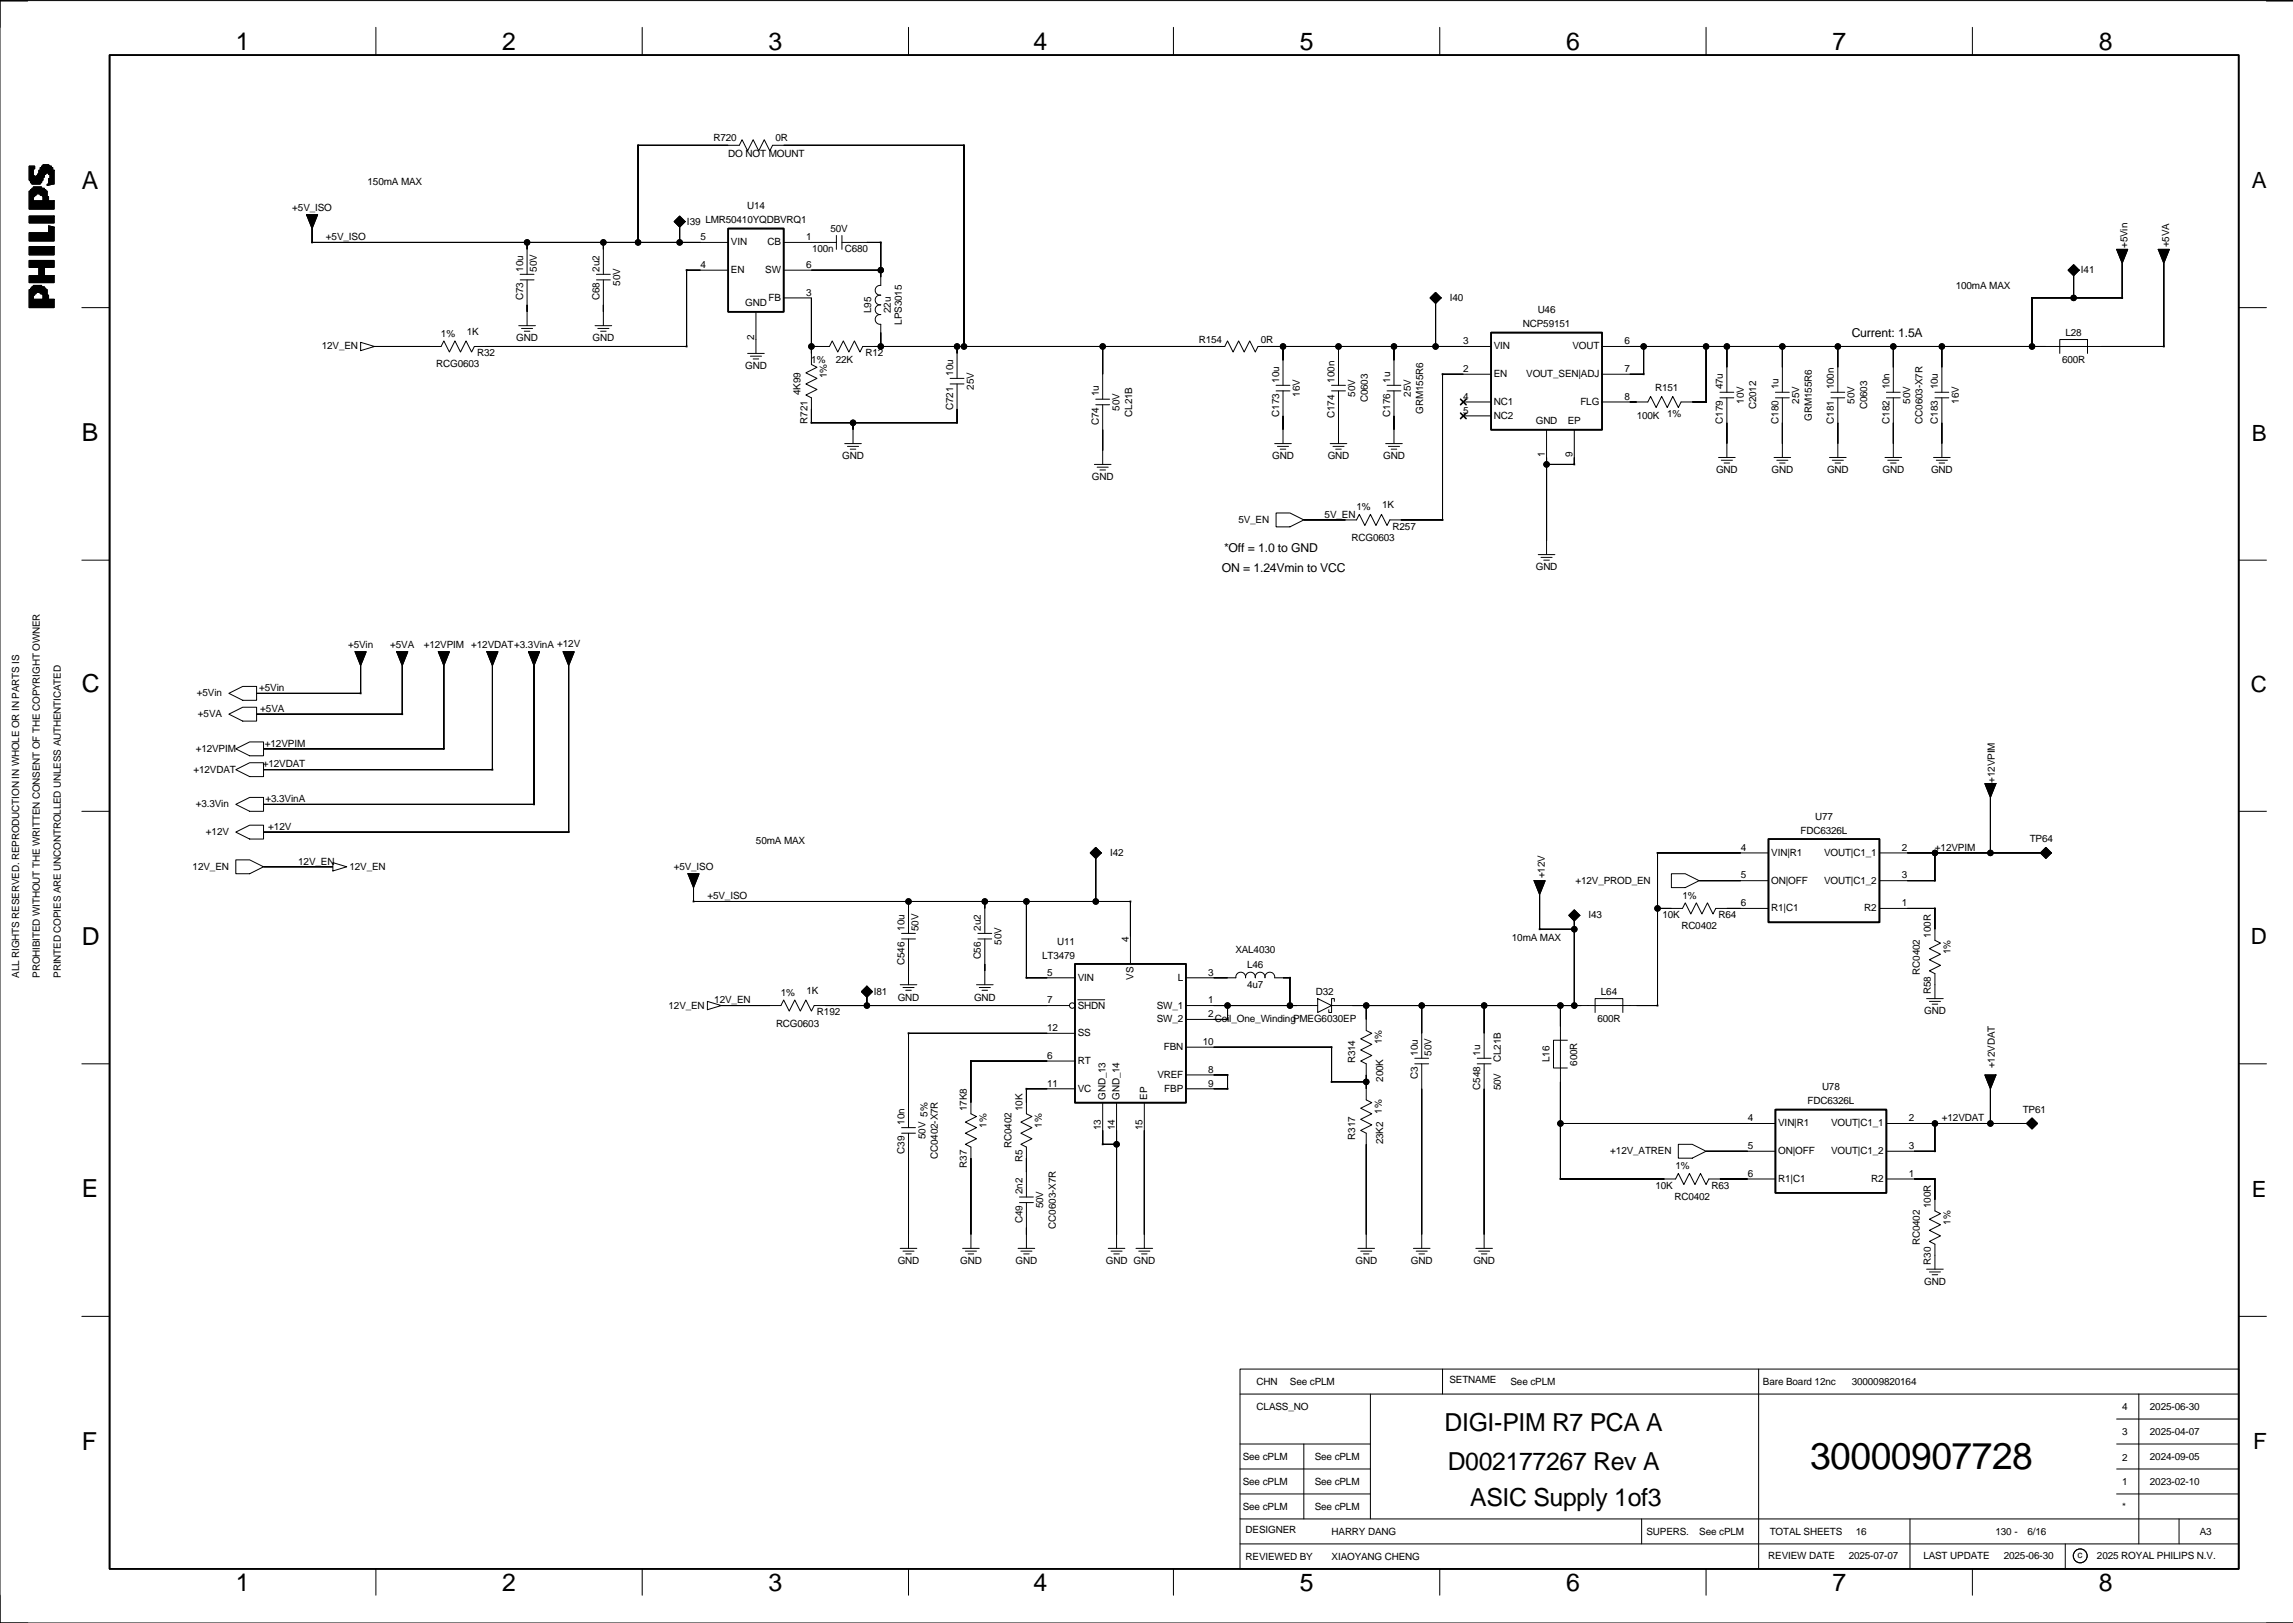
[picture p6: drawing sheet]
<svg xmlns="http://www.w3.org/2000/svg" width="420mm" height="297mm" viewBox="0 0 420 297" stroke-linecap="round" stroke-linejoin="round" font-family="sans-serif">
<defs><g id="words">
<text font-size="6.8" x="331.4" y="268.8">30000907728</text>
<g font-size="4.5">
<text x="43.2" y="9.1">1</text>
<text x="92" y="9.1">2</text>
<text x="140.7" y="9.1">3</text>
<text x="189.2" y="9.1">4</text>
<text x="238" y="9.1">5</text>
<text x="286.7" y="9.1">6</text>
<text x="335.5" y="9.1">7</text>
<text x="384.3" y="9.1">8</text>
<text x="15" y="34.5">A</text>
<text x="15" y="80.8">B</text>
<text x="15" y="126.7">C</text>
<text x="15" y="172.9">D</text>
<text x="15" y="219.2">E</text>
<text x="264.5" y="262">DIGI-PIM R7 PCA A</text>
<text x="15" y="265.4">F</text>
<text x="265.1" y="269.1">D002177267 Rev A</text>
<text x="269.2" y="275.7">ASIC Supply 1of3</text>
<text x="43.2" y="291.2">1</text>
<text x="92" y="291.2">2</text>
<text x="140.7" y="291.2">3</text>
<text x="189.2" y="291.2">4</text>
<text x="238" y="291.2">5</text>
<text x="286.7" y="291.2">6</text>
<text x="335.5" y="291.2">7</text>
<text x="384.3" y="291.2">8</text>
</g>
<g font-size="4.1">
<text x="412.3" y="34.4">A</text>
<text x="412.3" y="80.6">B</text>
<text x="412.1" y="126.6">C</text>
<text x="412.1" y="172.8">D</text>
<text x="412.3" y="219">E</text>
<text x="412.5" y="265.2">F</text>
</g>
<g font-size="2.2">
<text x="339" y="61.6">Current: 1.5A</text>
<text x="224.1" y="101">*Off = 1.0 to GND</text>
<text x="223.7" y="104.8">ON = 1.24Vmin to VCC</text>
</g>
<g font-size="1.8">
<text x="130.6" y="25.9">R720</text>
<text x="133.3" y="28.7">DO NOT MOUNT</text>
<text x="142" y="25.9">0R</text>
<text x="67.3" y="33.8">150mA MAX</text>
<text x="53.5" y="38.6">+5V_ISO</text>
<text x="125.8" y="41.1">I39 LMR50410YQDBVRQ1</text>
<text x="136.8" y="38.3">U14</text>
<text x="59.7" y="44">+5V_ISO</text>
<text x="128.2" y="44">5</text>
<text x="133.8" y="44.9">VIN</text>
<text x="140.5" y="44.9">CB</text>
<text x="147.6" y="44">1</text>
<text x="148.7" y="46.2">100n</text>
<text x="152.1" y="42.4">50V</text>
<text x="154.7" y="46.2">C680</text>
<text x="389.5" y="45.4" transform="rotate(-90 389.5 45.4)">+5Vin</text>
<text x="397.1" y="45.3" transform="rotate(-90 397.1 45.3)">+5VA</text>
<text x="95.8" y="49.7" transform="rotate(-90 95.8 49.7)">10u</text>
<text x="98.3" y="49.8" transform="rotate(-90 98.3 49.8)">50V</text>
<text x="109.7" y="49.7" transform="rotate(-90 109.7 49.7)">2u2</text>
<text x="113.5" y="52.3" transform="rotate(-90 113.5 52.3)">50V</text>
<text x="128.2" y="49">4</text>
<text x="133.8" y="50">EN</text>
<text x="140.1" y="50">SW</text>
<text x="147.6" y="49">6</text>
<text x="358.1" y="52.8">100mA MAX</text>
<text x="381" y="50">I41</text>
<text x="95.8" y="55" transform="rotate(-90 95.8 55)">C73</text>
<text x="109.7" y="55" transform="rotate(-90 109.7 55)">C68</text>
<text x="136.4" y="56.1">GND</text>
<text x="140.7" y="55.1">FB</text>
<text x="147.6" y="54.1">3</text>
<text x="159.5" y="57.3" transform="rotate(-90 159.5 57.3)">L95</text>
<text x="163.1" y="57.3" transform="rotate(-90 163.1 57.3)">22u</text>
<text x="165.1" y="59.4" transform="rotate(-90 165.1 59.4)">LPS3015</text>
<text x="265.4" y="55.1">I40</text>
<text x="278.8" y="59.9">NCP59151</text>
<text x="281.5" y="57.4">U46</text>
<text x="58.9" y="64">12V_EN</text>
<text x="80.7" y="61.7">1%</text>
<text x="85.4" y="61.2">1K</text>
<text x="87.4" y="65.2">R32</text>
<text x="94.5" y="62.5">GND</text>
<text x="108.5" y="62.5">GND</text>
<text x="138.1" y="62.1" transform="rotate(-90 138.1 62.1)">2</text>
<text x="158.5" y="65.2">R12</text>
<text x="219.5" y="62.7">R154</text>
<text x="230.8" y="62.7">0R</text>
<text x="267.9" y="63">3</text>
<text x="273.5" y="64">VIN</text>
<text x="287.9" y="64">VOUT</text>
<text x="297.4" y="63">6</text>
<text x="378.2" y="61.4">L28</text>
<text x="79.9" y="67.3">RCG0603</text>
<text x="136.4" y="67.6">GND</text>
<text x="148.5" y="66.5">1%</text>
<text x="151.4" y="69.3" transform="rotate(-90 151.4 69.3)">1%</text>
<text x="153" y="66.5">22K</text>
<text x="174.5" y="68.7" transform="rotate(-90 174.5 68.7)">10u</text>
<text x="178.3" y="71.3" transform="rotate(-90 178.3 71.3)">25V</text>
<text x="234.2" y="70" transform="rotate(-90 234.2 70)">10u</text>
<text x="244.3" y="70" transform="rotate(-90 244.3 70)">100n</text>
<text x="254.5" y="70" transform="rotate(-90 254.5 70)">1u</text>
<text x="267.9" y="68.1">2</text>
<text x="273.5" y="69">EN</text>
<text x="279.4" y="69">VOUT_SEN|ADJ</text>
<text x="297.4" y="68.1">7</text>
<text x="303" y="71.6">R151</text>
<text x="315.4" y="71.3" transform="rotate(-90 315.4 71.3)">47u</text>
<text x="325.6" y="71.3" transform="rotate(-90 325.6 71.3)">1u</text>
<text x="335.7" y="71.3" transform="rotate(-90 335.7 71.3)">100n</text>
<text x="345.9" y="71.3" transform="rotate(-90 345.9 71.3)">10n</text>
<text x="354.8" y="71.3" transform="rotate(-90 354.8 71.3)">10u</text>
<text x="377.5" y="66.5">600R</text>
<text x="146.6" y="72.3" transform="rotate(-90 146.6 72.3)">4K99</text>
<text x="147.8" y="77.6" transform="rotate(-90 147.8 77.6)">R721</text>
<text x="174.5" y="75" transform="rotate(-90 174.5 75)">C721</text>
<text x="201.2" y="77.8" transform="rotate(-90 201.2 77.8)">C74</text>
<text x="201.2" y="72.6" transform="rotate(-90 201.2 72.6)">1u</text>
<text x="205" y="75.1" transform="rotate(-90 205 75.1)">50V</text>
<text x="207.3" y="76.3" transform="rotate(-90 207.3 76.3)">CL21B</text>
<text x="234.2" y="76.3" transform="rotate(-90 234.2 76.3)">C173</text>
<text x="238" y="72.6" transform="rotate(-90 238 72.6)">16V</text>
<text x="244.3" y="76.5" transform="rotate(-90 244.3 76.5)">C174</text>
<text x="248.1" y="72.6" transform="rotate(-90 248.1 72.6)">50V</text>
<text x="250.4" y="73.6" transform="rotate(-90 250.4 73.6)">C0603</text>
<text x="254.5" y="76.3" transform="rotate(-90 254.5 76.3)">C176</text>
<text x="258.3" y="72.6" transform="rotate(-90 258.3 72.6)">25V</text>
<text x="260.6" y="75.7" transform="rotate(-90 260.6 75.7)">GRM155R6</text>
<text x="267.9" y="73.2">4</text>
<text x="267.9" y="75.7">5</text>
<text x="273.5" y="74.1">NC1</text>
<text x="273.5" y="76.7">NC2</text>
<text x="281.2" y="77.7">GND</text>
<text x="287" y="77.7">EP</text>
<text x="289.3" y="74.1">FLG</text>
<text x="297.4" y="73.2">8</text>
<text x="299.7" y="76.7">100K</text>
<text x="305.2" y="76.4">1%</text>
<text x="315.4" y="77.6" transform="rotate(-90 315.4 77.6)">C179</text>
<text x="319.2" y="73.9" transform="rotate(-90 319.2 73.9)">10V</text>
<text x="321.5" y="74.9" transform="rotate(-90 321.5 74.9)">C2012</text>
<text x="325.6" y="77.6" transform="rotate(-90 325.6 77.6)">C180</text>
<text x="329.4" y="73.9" transform="rotate(-90 329.4 73.9)">25V</text>
<text x="331.7" y="77" transform="rotate(-90 331.7 77)">GRM155R6</text>
<text x="335.7" y="77.6" transform="rotate(-90 335.7 77.6)">C181</text>
<text x="339.6" y="73.9" transform="rotate(-90 339.6 73.9)">50V</text>
<text x="341.8" y="74.9" transform="rotate(-90 341.8 74.9)">C0603</text>
<text x="345.9" y="77.6" transform="rotate(-90 345.9 77.6)">C182</text>
<text x="349.7" y="73.9" transform="rotate(-90 349.7 73.9)">50V</text>
<text x="352" y="77.6" transform="rotate(-90 352 77.6)">CC0603-X7R</text>
<text x="354.8" y="77.6" transform="rotate(-90 354.8 77.6)">C183</text>
<text x="358.6" y="73.9" transform="rotate(-90 358.6 73.9)">16V</text>
<text x="282.8" y="83.7" transform="rotate(-90 282.8 83.7)">1</text>
<text x="287.9" y="83.7" transform="rotate(-90 287.9 83.7)">9</text>
<text x="154.2" y="84.1">GND</text>
<text x="199.9" y="87.9">GND</text>
<text x="232.9" y="84.1">GND</text>
<text x="243.1" y="84.1">GND</text>
<text x="253.2" y="84.1">GND</text>
<text x="314.2" y="86.6">GND</text>
<text x="324.3" y="86.6">GND</text>
<text x="334.5" y="86.6">GND</text>
<text x="344.7" y="86.6">GND</text>
<text x="353.6" y="86.6">GND</text>
<text x="226.7" y="95.7">5V_EN</text>
<text x="242.5" y="94.7">5V_EN</text>
<text x="248.3" y="93.4">1%</text>
<text x="253" y="93">1K</text>
<text x="247.5" y="99">RCG0603</text>
<text x="255" y="97">R257</text>
<text x="281.2" y="104.4">GND</text>
<text x="63.7" y="118.6">+5Vin</text>
<text x="71.5" y="118.6">+5VA</text>
<text x="77.6" y="118.6">+12VPIM</text>
<text x="86.3" y="118.6">+12VDAT+3.3VinA +12V</text>
<text x="36" y="127.4">+5Vin</text>
<text x="36.2" y="131.2">+5VA</text>
<text x="47.5" y="126.5">+5Vin</text>
<text x="47.7" y="130.3">+5VA</text>
<text x="35.8" y="137.6">+12VPIM</text>
<text x="48.5" y="136.6">+12VPIM</text>
<text x="35.4" y="141.4">+12VDAT</text>
<text x="48.1" y="140.4">+12VDAT</text>
<text x="365.2" y="143.3" transform="rotate(-90 365.2 143.3)">+12VPIM</text>
<text x="35.8" y="147.8">+3.3Vin</text>
<text x="48.6" y="146.8">+3.3VinA</text>
<text x="37.7" y="152.8">+12V</text>
<text x="49.1" y="151.9">+12V</text>
<text x="138.4" y="154.4">50mA MAX</text>
<text x="318.7" y="155.7">4</text>
<text x="329.6" y="152.6">FDC6326L</text>
<text x="332.3" y="150">U77</text>
<text x="348.2" y="155.7">2</text>
<text x="354.2" y="155.7">+12VPIM</text>
<text x="371.6" y="154.1">TP64</text>
<text x="35.3" y="159.2">12V_EN</text>
<text x="54.6" y="158.2">12V_EN</text>
<text x="64" y="159.2">12V_EN</text>
<text x="123.3" y="159.2">+5V_ISO</text>
<text x="203.2" y="156.6">I42</text>
<text x="282.8" y="160.7" transform="rotate(-90 282.8 160.7)">+12V</text>
<text x="288.4" y="161.7">+12V_PROD_EN</text>
<text x="318.7" y="160.8">5</text>
<text x="324.3" y="156.6">VIN|R1</text>
<text x="324.3" y="161.7">ON|OFF</text>
<text x="334" y="156.6">VOUT|C1_1</text>
<text x="334" y="161.7">VOUT|C1_2</text>
<text x="348.2" y="160.8">3</text>
<text x="129.5" y="164.6">+5V_ISO</text>
<text x="308" y="164.5">1%</text>
<text x="318.7" y="165.8">6</text>
<text x="324.3" y="166.8">R1|C1</text>
<text x="341.3" y="166.8">R2</text>
<text x="348.2" y="165.8">1</text>
<text x="165.6" y="170.3" transform="rotate(-90 165.6 170.3)">10u</text>
<text x="168.1" y="170.4" transform="rotate(-90 168.1 170.4)">50V</text>
<text x="179.6" y="170.3" transform="rotate(-90 179.6 170.3)">2u2</text>
<text x="183.4" y="172.9" transform="rotate(-90 183.4 172.9)">50V</text>
<text x="193.6" y="172.9">U11</text>
<text x="206.6" y="172.3" transform="rotate(-90 206.6 172.3)">4</text>
<text x="276.8" y="172.2">10mA MAX</text>
<text x="290.8" y="168.1">I43</text>
<text x="304.4" y="168.1">10K</text>
<text x="307.8" y="170.1">RC0402</text>
<text x="314.6" y="168.1">R64</text>
<text x="353.5" y="171.6" transform="rotate(-90 353.5 171.6)">100R</text>
<text x="3.5" y="179" transform="rotate(-90 3.5 179)">ALL RIGHTS RESERVED. REPRODUCTION IN WHOLE OR IN PARTS IS</text>
<text x="7.3" y="179" transform="rotate(-90 7.3 179)">PROHIBITED WITHOUT THE WRITTEN CONSENT OF THE COPYRIGHT OWNER</text>
<text x="11.1" y="179" transform="rotate(-90 11.1 179)">PRINTED COPIES ARE UNCONTROLLED UNLESS AUTHENTICATED</text>
<text x="165.6" y="176.6" transform="rotate(-90 165.6 176.6)">C546</text>
<text x="179.6" y="175.6" transform="rotate(-90 179.6 175.6)">C56</text>
<text x="190.8" y="175.4">LT3479</text>
<text x="191.7" y="178.5">5</text>
<text x="197.3" y="179.5">VIN</text>
<text x="207.5" y="179.3" transform="rotate(-90 207.5 179.3)">VS</text>
<text x="215.6" y="179.5">L</text>
<text x="221.2" y="178.5">3</text>
<text x="226.2" y="174.4">XAL4030</text>
<text x="228.3" y="177.2">L46</text>
<text x="351.5" y="178.4" transform="rotate(-90 351.5 178.4)">RC0402</text>
<text x="357.1" y="174.6" transform="rotate(-90 357.1 174.6)">1%</text>
<text x="122.4" y="184.6">12V_EN</text>
<text x="130.8" y="183.6">12V_EN</text>
<text x="142.9" y="182.3">1%</text>
<text x="147.7" y="181.9">1K</text>
<text x="149.6" y="185.8">R192</text>
<text x="160" y="182">I81</text>
<text x="164.4" y="183.1">GND</text>
<text x="178.3" y="183.1">GND</text>
<text x="191.7" y="183.6">7</text>
<text x="197.3" y="184.6">SHDN</text>
<text x="211.8" y="184.6">SW_1</text>
<text x="221.2" y="183.6">1</text>
<text x="228.3" y="180.8">4u7</text>
<text x="240.9" y="182">D32</text>
<text x="293.1" y="182">L64</text>
<text x="352.3" y="185.7">GND</text>
<text x="353.5" y="182" transform="rotate(-90 353.5 182)">R58</text>
<text x="142.1" y="187.9">RCG0603</text>
<text x="191.7" y="188.7">12</text>
<text x="197.3" y="189.7">SS</text>
<text x="211.8" y="187.1">SW_2</text>
<text x="220.2" y="191.2">10</text>
<text x="221.2" y="186.2">2</text>
<text x="222.4" y="187.1">Coil_One_WindingPMEG6030EP</text>
<text x="253" y="191.1" transform="rotate(-90 253 191.1)">1%</text>
<text x="292.5" y="187.1">600R</text>
<text x="191.7" y="193.8">6</text>
<text x="197.3" y="194.7">RT</text>
<text x="211.9" y="197.3">VREF</text>
<text x="213.1" y="192.2">FBN</text>
<text x="221.2" y="196.3">8</text>
<text x="248.1" y="194.6" transform="rotate(-90 248.1 194.6)">R314</text>
<text x="259.6" y="197.5" transform="rotate(-90 259.6 197.5)">C3</text>
<text x="259.6" y="193.2" transform="rotate(-90 259.6 193.2)">10u</text>
<text x="262.1" y="193.2" transform="rotate(-90 262.1 193.2)">50V</text>
<text x="271" y="193.2" transform="rotate(-90 271 193.2)">1u</text>
<text x="274.8" y="194.4" transform="rotate(-90 274.8 194.4)">CL21B</text>
<text x="283.7" y="194.4" transform="rotate(-90 283.7 194.4)">L16</text>
<text x="288.8" y="195" transform="rotate(-90 288.8 195)">600R</text>
<text x="365.2" y="195.5" transform="rotate(-90 365.2 195.5)">+12VDAT</text>
<text x="177" y="203.3" transform="rotate(-90 177 203.3)">17K8</text>
<text x="187.2" y="203.3" transform="rotate(-90 187.2 203.3)">10K</text>
<text x="191.7" y="198.9">11</text>
<text x="197.3" y="199.8">VC</text>
<text x="202.4" y="201.3" transform="rotate(-90 202.4 201.3)">GND_13</text>
<text x="205" y="201.3" transform="rotate(-90 205 201.3)">GND_14</text>
<text x="210" y="201.3" transform="rotate(-90 210 201.3)">EP</text>
<text x="213.2" y="199.8">FBP</text>
<text x="221.2" y="198.9">9</text>
<text x="253" y="203.8" transform="rotate(-90 253 203.8)">1%</text>
<text x="253.2" y="198" transform="rotate(-90 253.2 198)">200K</text>
<text x="271" y="199.4" transform="rotate(-90 271 199.4)">C548</text>
<text x="274.8" y="199.6" transform="rotate(-90 274.8 199.6)">50V</text>
<text x="330.9" y="202.1">FDC6326L</text>
<text x="333.6" y="199.6">U78</text>
<text x="370.3" y="203.6">TP61</text>
<text x="165.6" y="205.9" transform="rotate(-90 165.6 205.9)">10n</text>
<text x="169.4" y="208.5" transform="rotate(-90 169.4 208.5)">50V 5%</text>
<text x="180.6" y="206.4" transform="rotate(-90 180.6 206.4)">1%</text>
<text x="190.7" y="206.4" transform="rotate(-90 190.7 206.4)">1%</text>
<text x="201.6" y="206.9" transform="rotate(-90 201.6 206.9)">13</text>
<text x="204.1" y="206.9" transform="rotate(-90 204.1 206.9)">14</text>
<text x="209.2" y="206.9" transform="rotate(-90 209.2 206.9)">15</text>
<text x="248.1" y="208.6" transform="rotate(-90 248.1 208.6)">R317</text>
<text x="253.2" y="209.4" transform="rotate(-90 253.2 209.4)">23K2</text>
<text x="320" y="205.2">4</text>
<text x="325.6" y="206.2">VIN|R1</text>
<text x="335.2" y="206.2">VOUT|C1_1</text>
<text x="349.5" y="205.2">2</text>
<text x="355.5" y="205.2">+12VDAT</text>
<text x="165.6" y="211.2" transform="rotate(-90 165.6 211.2)">C39</text>
<text x="171.7" y="212.2" transform="rotate(-90 171.7 212.2)">CC0402-X7R</text>
<text x="177" y="213.7" transform="rotate(-90 177 213.7)">R37</text>
<text x="185.2" y="210.1" transform="rotate(-90 185.2 210.1)">RC0402</text>
<text x="187.2" y="212.7" transform="rotate(-90 187.2 212.7)">R5</text>
<text x="294.8" y="211.2">+12V_ATREN</text>
<text x="306.7" y="214">1%</text>
<text x="320" y="215.4">6</text>
<text x="320" y="210.3">5</text>
<text x="325.6" y="211.2">ON|OFF</text>
<text x="335.2" y="211.2">VOUT|C1_2</text>
<text x="349.5" y="210.3">3</text>
<text x="349.5" y="215.4">1</text>
<text x="187.2" y="218.6" transform="rotate(-90 187.2 218.6)">2n2</text>
<text x="191" y="221.2" transform="rotate(-90 191 221.2)">50V</text>
<text x="303.1" y="217.6">10K</text>
<text x="306.6" y="219.6">RC0402</text>
<text x="313.4" y="217.6">R63</text>
<text x="325.6" y="216.3">R1|C1</text>
<text x="342.6" y="216.3">R2</text>
<text x="353.5" y="221.1" transform="rotate(-90 353.5 221.1)">100R</text>
<text x="187.2" y="223.9" transform="rotate(-90 187.2 223.9)">C49</text>
<text x="193.3" y="224.9" transform="rotate(-90 193.3 224.9)">CC0603-X7R</text>
<text x="351.5" y="227.9" transform="rotate(-90 351.5 227.9)">RC0402</text>
<text x="357.1" y="224.2" transform="rotate(-90 357.1 224.2)">1%</text>
<text x="164.4" y="231.4">GND</text>
<text x="175.8" y="231.4">GND</text>
<text x="185.9" y="231.4">GND</text>
<text x="202.5" y="231.4">GND GND</text>
<text x="248.2" y="231.4">GND</text>
<text x="258.3" y="231.4">GND</text>
<text x="269.7" y="231.4">GND</text>
<text x="353.5" y="231.5" transform="rotate(-90 353.5 231.5)">R30</text>
<text x="352.3" y="235.2">GND</text>
<text x="230.1" y="253.5">CHN</text>
<text x="236.2" y="253.5">See cPLM</text>
<text x="265.4" y="253.2">SETNAME</text>
<text x="276.5" y="253.5">See cPLM</text>
<text x="322.8" y="253.5">Bare Board 12nc</text>
<text x="339" y="253.5">300009820164</text>
<text x="230.1" y="258">CLASS_NO</text>
<text x="388.5" y="258">4</text>
<text x="388.5" y="262.6">3</text>
<text x="393.6" y="262.6">2025-04-07</text>
<text x="393.6" y="258">2025-06-30</text>
<text x="227.5" y="267.2">See cPLM</text>
<text x="240.7" y="267.2">See cPLM</text>
<text x="388.5" y="267.4">2</text>
<text x="393.6" y="267.2">2024-09-05</text>
<text x="227.5" y="271.7">See cPLM</text>
<text x="240.7" y="271.7">See cPLM</text>
<text x="388.5" y="271.7">1</text>
<text x="393.6" y="271.7">2023-02-10</text>
<text x="227.5" y="276.3">See cPLM</text>
<text x="228" y="280.6">DESIGNER</text>
<text x="240.7" y="276.3">See cPLM</text>
<text x="243.8" y="280.9">HARRY DANG</text>
<text x="301.5" y="280.9">SUPERS.</text>
<text x="311.1" y="280.9">See cPLM</text>
<text x="324" y="280.9">TOTAL SHEETS</text>
<text x="339.7" y="280.9">16</text>
<text x="365.3" y="280.9">130 -</text>
<text x="371.2" y="280.9">6/16</text>
<text x="388.5" y="276.3">*</text>
<text x="402.8" y="280.9">A3</text>
<text x="228" y="285.5">REVIEWED BY</text>
<text x="243.8" y="285.5">XIAOYANG CHENG</text>
<text x="323.7" y="285.3">REVIEW DATE</text>
<text x="338.5" y="285.3">2025-07-07</text>
<text x="352.1" y="285.3">LAST UPDATE</text>
<text x="366.8" y="285.3">2025-06-30</text>
<text x="380.4" y="285.2">c</text>
<text x="383.9" y="285.3">2025 ROYAL PHILIPS N.V.</text>
</g>
</g></defs>
<g fill="none" stroke="#000" stroke-width=".18">
<path d="M5.1 .2h-5.1v4.8M68.8 5v5.1M117.6 5v5.1M166.3 5v5.1M214.8 5v5.1M263.6 5v5.1M312.3 5v5.1M361.1 5v5.1M414.9 .2h5M419.9 .1h-419.9v296.9M5.3 39.5h4.6v1.3h-4.6zM5.3 30.4h1v.5h-.2v1.3h.2v.2h.3v-.2h.3v-.3l.2-.2v-.5h.3v-.5h.2v-.3h.3v-.3h1l.2 .3h.3v.3h.2v.5h.3v2.5l-1.3 .3v-.3h.3v-1h.2v-.8h-.2v-.2h-.5v.2h-.3v.5h-.2v.5l-.3 .3v.2h-.2v.3h-1.6v-.3h-.2v-.2l-.3-.3z"/>
<path d="M5.6 34.7h.2v-.2h.3v-.3h1.5v.3h.5v.2h.3v.3h.2v1h.3v.7h-1v-.7l-.3-.3h-.2v-.2h-.8v.2h-.3v.3h-.2v.7h3.8v1.6h-4.6v-3.3h.3zM56.1 39.3h2.1l-1.1 2.5zM5.3 47.7h4.6v1.2h-1.8v1.6h1.8v1.2h-4.6v-1.2h1.8v-1.6h-1.8zM5.3 45.1h4.6v1.6h-4.6zM5.3 42.6h3.6v-1.3l1 .3v2.5h-4.6zM5.8 52.5h.3v-.3h1.5v.3h.5v.2h.3v.3h.2v1h.3v.8h-1v-.8l-.3-.2h-.2v-.3h-.8v.3h-.3v.2h-.2v.8h3.8v1.5h-4.6v-3.3h.3v-.3h.2zM15 56.3h5.1M57.1 41.8h.1M57.1 41.8v2.6h76.2M95 59.6h3M95.2 50.2h2.6M95.2 51.2h2.6"/>
<path d="M96.5 57.1h.1M96.5 44.4v5.8M96.5 51.2v8.4M108.9 59.6h3.1M109.2 50.2h2.5M109.2 51.2h2.5M110.5 57.1h.1M110.5 44.4v5.8M110.5 51.2v8.4M116.8 44.4v-17.8h18.6l.5-1 1 2 1-2 1 2 1-2 1 2 .5-1h35.1v36.8M123.4 40.6l1-1.1 1 1.1-1 1zM124.4 40.6h.1"/>
<path d="M124.4 40.6v3.8M133.3 49.4h-7.6v14h-38.9l-.5 1-1-2-1 2-1-2-1 2-1-2-.5 1h-12.2M138.4 57.1v7.6M143.5 54.5h5.1v12.2l1 .5-2.1 1 2.1 1.1-2.1 1 2.1 1-2.1 1 1.1 .5v4.6h26.6v-7.1M143.5 49.4h17.8M143.5 44.4h9.6M148.6 44.4h.1M153.1 43.1v2.5M154.1 44.4h7.2v7.8a.9 .9 0 0 0-1.1 .9 .9 .9 0 0 0 1.1 .9 .9 .9 0 0 0-1.1 .9 .9 .9 0 0 0 1.1 .9 .9 .9 0 0 0-1.1 .9 .9 .9 0 0 0 1.1 .9 .9 .9 0 0 0-1.1 .9 .9 .9 0 0 0 1.1 .8v4.1M154.1 43.1v2.5M262.8 54.5h.1M262.8 53.5l1 1-1 1-1-1z"/>
<path d="M262.8 54.5v8.9M378.6 49.4l1-1 1.1 1-1.1 1.1zM379.6 49.4h.1M379.6 49.4v5.1M387.5 45.6h2l-1 2.6zM388.5 48.2h.1M388.5 48.2v6.3h-16.5v8.9M395.1 45.6h2.1l-1.1 2.6zM396.1 48.2h.1M396.1 48.2v15.2h-102.8M409.9 56.3h5M66 62.7l2.6 .7-2.6 .8z"/>
<path d="M68.6 63.4h.1M95.5 60.1h2M96 60.6h1M109.4 60.1h2.1M110 60.6h1M136.9 64.7h3M137.4 65.2h2M137.9 65.7h1M138.4 62.1h.1M148.6 63.4h3.3l.5-1 1 2 1-2 1 2 1-2 1 2 .6-1h66.2l.5-1 1.1 2 1-2 1 2 1-2 1 2 .5-1h42.7M156.2 78.6h.1M156.2 77.4v3.8"/>
<path d="M174 69.3h2.5M174 70.3h2.5M175.2 63.4v5.9M200.6 73.1h2.6M200.6 74.1h2.6M201.9 63.4v9.7M201.9 74.1v10.9M233.6 70.5h2.6M233.6 71.5h2.6M234.9 78.6h.1M234.9 63.4v7.1M234.9 71.5v9.7"/>
<path d="M243.8 70.5h2.5M243.8 71.5h2.5M245.1 78.6h.1M245.1 63.4v7.1M245.1 71.5v9.7M253.9 70.5h2.6M253.9 71.5h2.6M255.2 78.6h.1M255.2 63.4v7.1M255.2 71.5v9.7M267.9 73.6h.1M267.9 76.1h.1"/>
<path d="M267.9 73.6h5.1M267.9 76.1h5.1M273 68.5h-8.9v26.7h-9.6l-.6 1-1-2.1-1 2.1-1-2.1-1 2.1-1-2.1-.5 1.1h-9.7M283.1 78.6v22.9M288.2 78.6v6.4h-5.1M300.9 63.4v5.1h-7.6M312.3 63.4v10.2h-4.5l-.5 1-1-2-1.1 2-1-2-1 2-1-2-.5 1h-8.4M314.9 71.8h2.5M314.9 72.8h2.5M316.2 63.4v8.4M316.2 72.8v10.9M325 71.8h2.6"/>
<path d="M325 72.8h2.6M326.3 63.4v8.4M326.3 72.8v10.9M335.2 71.8h2.5M335.2 72.8h2.5M336.5 63.4v8.4M336.5 72.8v10.9M345.4 71.8h2.5M345.4 72.8h2.5M346.6 63.4v8.4M346.6 72.8v10.9M354.2 71.8h2.6"/>
<path d="M354.2 72.8h2.6M355.5 63.4v8.4M355.5 72.8v10.9M377.1 64.7v-2.6h5.1v2.6M154.7 81.2h3M155.2 81.7h2M155.7 82.2h1M200.4 85h3M200.9 85.5h2M201.4 86h1M201.9 82.5h.1M233.4 81.2h3"/>
<path d="M233.6 93.9h2.6l2.5 1.3-2.5 1.2h-2.6zM233.9 81.7h2M234.4 82.2h1M238.7 95.2h.1M243.5 81.2h3.1M244 81.7h2.1M244.5 82.2h1.1M253.7 81.2h3M254.2 81.7h2M254.7 82.2h1M283.1 99h.1M314.6 83.7h3.1"/>
<path d="M315.1 84.2h2.1M315.7 84.7h1M316.2 81.2h.1M324.8 83.7h3M325.3 84.2h2M325.8 84.7h1M326.3 81.2h.1M334.9 83.7h3.1M335.5 84.2h2M336 84.7h1M336.5 81.2h.1M345.1 83.7h3.1"/>
<path d="M345.6 84.2h2M346.1 84.7h1M346.6 81.2h.1M354 83.7h3M354.5 84.2h2M355 84.7h1M355.5 81.2h.1M15 102.5h5.1M65 119.3h2l-1 2.5zM72.6 119.3h2.1l-1.1 2.5zM80.2 119.3h2.1l-1 2.5zM89.1 119.3h2.1l-1.1 2.5z"/>
<path d="M96.8 119.3h2l-1 2.5zM103.1 119.3h2l-1 2.5zM281.6 101.5h3.1M282.1 102h2.1M282.6 102.5h1.1M409.9 102.5h5M41.9 126.9l2.5-1.3h2.6v2.6h-2.6zM41.9 130.7l2.5-1.3h2.6v2.6h-2.6zM43.2 137.1l2.5-1.3h2.5v2.5h-2.5zM47 126.9h.1M47 130.7h.1M48.2 137.1h.1"/>
<path d="M66 121.8h.1M66 121.8v5.1h-19M73.6 121.8h.1M73.6 121.8v8.9h-26.6M81.3 121.8h.1M81.3 121.8v15.3h-33.1M90.1 121.8h.1M90.1 121.8v19.1h-41.9M97.8 121.8h.1M97.8 121.8v25.4h-49.6M104.1 121.8h.1M104.1 121.8v30.5h-55.9"/>
<path d="M15 148.5h5.1M43.2 140.9l2.5-1.3h2.5v2.5h-2.5zM43.2 147.2l2.5-1.3h2.5v2.6h-2.5zM43.2 157.4h2.5l2.5 1.2-2.5 1.3h-2.5zM43.2 152.3l2.5-1.3h2.5v2.6h-2.5zM48.2 140.9h.1M48.2 147.2h.1M48.2 158.6h.1M48.2 152.3h.1M48.2 158.6h12.7M60.9 158.6h.1M60.9 157.9l2.6 .7-2.6 .8z"/>
<path d="M126 159.9h2l-1 2.5zM200.6 156.1h.1M200.6 155.1l1 1-1 1-1-1zM200.6 156.1v8.9M306 159.9h2.5l2.6 1.3-2.6 1.2h-2.5zM323.8 156.1h-20.3v27.9h-59.7M344.1 156.1h30.5M354.2 156.1v5.1h-10.1M363.4 143.4h2l-1 2.5zM364.4 145.9h.1M364.4 145.9v10.2M373.5 156.1l1.1-1 1 1-1 1z"/>
<path d="M374.6 156.1h.1M409.9 148.5h5M127 162.4h.1M127 162.4v2.6h80v11.4M165.1 170.8h2.5M165.1 171.8h2.5M166.3 177.7h.1M166.3 165v5.8M166.3 171.8v8.4M179 170.8h2.6M179 171.8h2.6M180.3 177.7h.1"/>
<path d="M180.3 165v5.8M180.3 171.8v8.4M187.9 165v14h8.9M217.1 179h9.2a.9 .9 0 0 1 .9-1.1 .9 .9 0 0 1 .8 1.1 .9 .9 0 0 1 .9-1.1 .9 .9 0 0 1 .9 1.1 .9 .9 0 0 1 .9-1.1 .9 .9 0 0 1 .9 1.1 .9 .9 0 0 1 .9-1.1 .9 .9 0 0 1 .9 1.1h2.8v5M280.9 161.2h2l-1 2.5zM281.9 163.7h.1M281.9 163.7v6.4h6.3M288.2 167.5h.1M288.2 166.5l1 1-1 1-1-1zM288.2 167.5v16.5M303.5 166.3h4.5l.5-1.1 1.1 2.1 1-2.1 1 2.1 1-2.1 1 2.1 .5-1h9.7M311.1 161.2h.1"/>
<path d="M311.1 161.2h12.7M344.1 166.3h10.1v5.8l1.1 .5-2.1 1 2.1 1-2.1 1.1 2.1 1-2.1 1 1 .5v4.6M15 194.7h5.1M129.5 183.3l2.6 .7-2.6 .8zM132.1 184h.1M132.1 184h10.9l.5-1 1 2.1 1-2.1 1 2.1 1-2.1 1.1 2.1 .5-1.1h46.7M157.7 181.5l1-1 1 1-1 1zM158.7 181.5h.1M158.7 181.5v2.5M164.8 180.2h3.1M165.3 180.7h2M165.8 181.2h1"/>
<path d="M178.8 180.2h3M179.3 180.7h2M179.8 181.2h1M196.8 194.2h-19v9.6l1 .6-2.1 1 2.1 1-2.1 1 2.1 1-2.1 1 1.1 .5v18.6M196.8 199.3h-8.9v4.5l1 .6-2 1 2 1-2 1 2 1-2 1 1 .5v9.2M196.8 189.1h-30.5v17.3M197.3 183h5M217.1 184h24.1M217.1 196.7h7.6v2.6h-7.6M217.1 191.7h26.7v6.3h6.3M224.7 184v2.6h-7.6M241.2 182.8l2.6 1.2-2.6 1.3z"/>
<path d="M244.3 183.3v-.5h-.5v2.5h-.5v-.5M250.1 184v4.6l1 .5-2 1 2 1-2 1.1 2 1-2 1 1 .5v6.6l1 .5-2 1 2 1-2 1.1 2 1-2 1 1 .5v21.1M259 193.7h2.6M259 194.7h2.6M260.3 184v9.7M260.3 194.7v33.8M270.4 193.7h2.6M270.4 194.7h2.6M271.7 184v9.7M271.7 194.7v33.8M285.7 184v31.8h21.1l.5-1 1 2 1-2 1 2 1-2 1 2 .6-1h12.1M287 190.4h-2.6v5.1h2.6"/>
<path d="M292 185.3v-2.5h5.1v2.5M352.7 182.8h3.1M353.2 183.3h2.1M353.7 183.8h1.1M354.2 180.2h.1M363.4 196.7h2l-1 2.6zM364.4 199.3h.1M364.4 199.3v6.3M409.9 194.7h5M165.1 206.4h2.5M165.1 207.4h2.5M166.3 207.4v21.1"/>
<path d="M186.6 219.1h2.6M201.9 201.8v7.6h2.5M204.4 201.8v26.7M209.5 201.8v26.7M285.7 205.6h39.3M307.3 209.4h2.5l2.5 1.3-2.5 1.3h-2.5zM312.3 210.7h.1M312.3 210.7h12.7M345.4 215.8h8.8v5.8l1.1 .5-2.1 1 2.1 1.1-2.1 1 2.1 1-2.1 1 1 .5v4.6M345.4 205.6h26.6M354.2 205.6v5.1h-8.8M371 205.6l1-1 1 1-1 1z"/>
<path d="M372 205.6h.1M164.8 228.5h3.1M165.3 229h2M165.8 229.5h1M166.3 225.9h.1M176.2 228.5h3.1M176.7 229h2.1M177.3 229.5h1M177.8 225.9h.1M186.4 228.5h3M186.6 220.1h2.6M186.9 229h2"/>
<path d="M187.4 229.5h1M187.9 225.9h.1M187.9 220.1v8.4M202.9 228.5h3M203.4 229h2M203.9 229.5h1M204.4 225.9h.1M208 228.5h3M208.5 229h2M209 229.5h1M209.5 225.9h.1M248.6 228.5h3.1"/>
<path d="M249.1 229h2M249.6 229.5h1M250.1 225.9h.1M258.8 228.5h3M259.3 229h2M259.8 229.5h1M260.3 225.9h.1M270.2 228.5h3M270.7 229h2M271.2 229.5h1M271.7 225.9h.1M352.7 232.3h3.1"/>
<path d="M353.2 232.8h2.1M353.7 233.3h1.1M354.2 229.7h.1M15 240.9h5.1M227 250.6h182.9v36.5h-182.9zM227 255.1h182.9M250.9 255.1v22.9M264.1 250.6v4.5M322 250.6v36.5M387.5 259.7h22.4M391.6 255.1v27.5M409.9 240.9h5"/>
<path d="M227 278h182.9M227 273.4h23.9M227 268.9h23.9M227 264.3h23.9M238.7 264.3v13.7M300.6 278v4.6M349.7 278v9.1M387.5 273.4h22.4M387.5 268.9h22.4M387.5 264.3h22.4M398.9 278v4.6M0 297h419.9"/>
<path d="M0 292v5M68.8 287.1v4.9M117.6 287.1v4.9M166.3 287.1v4.9M214.8 287.1v4.9M227 282.6h182.9M263.6 287.1v4.9M312.3 287.1v4.9M361.1 287.1v4.9M378.1 282.6v4.5"/>
<circle cx="96.5" cy="44.4" r=".5"/>
<circle cx="110.5" cy="44.4" r=".5"/>
<circle cx="116.8" cy="44.4" r=".5"/>
<circle cx="124.4" cy="44.4" r=".5"/>
<circle cx="161.3" cy="49.4" r=".5"/>
<circle cx="379.6" cy="54.5" r=".5"/>
<circle cx="148.6" cy="63.4" r=".5"/>
<circle cx="156.2" cy="77.4" r=".5"/>
<circle cx="161.3" cy="63.4" r=".5"/>
<circle cx="175.2" cy="63.4" r=".5"/>
<circle cx="176.5" cy="63.4" r=".5"/>
<circle cx="201.9" cy="63.4" r=".5"/>
<circle cx="234.9" cy="63.4" r=".5"/>
<circle cx="245.1" cy="63.4" r=".5"/>
<circle cx="255.2" cy="63.4" r=".5"/>
<circle cx="262.8" cy="63.4" r=".5"/>
<circle cx="300.9" cy="63.4" r=".5"/>
<circle cx="312.3" cy="63.4" r=".5"/>
<circle cx="316.2" cy="63.4" r=".5"/>
<circle cx="326.3" cy="63.4" r=".5"/>
<circle cx="336.5" cy="63.4" r=".5"/>
<circle cx="346.6" cy="63.4" r=".5"/>
<circle cx="355.5" cy="63.4" r=".5"/>
<circle cx="372" cy="63.4" r=".5"/>
<circle cx="283.1" cy="85" r=".5"/>
<circle cx="354.2" cy="156.1" r=".5"/>
<circle cx="364.4" cy="156.1" r=".5"/>
<circle cx="166.3" cy="165" r=".5"/>
<circle cx="180.3" cy="165" r=".5"/>
<circle cx="187.9" cy="165" r=".5"/>
<circle cx="200.6" cy="165" r=".5"/>
<circle cx="288.2" cy="170.1" r=".5"/>
<circle cx="303.5" cy="166.3" r=".5"/>
<circle cx="158.7" cy="184" r=".5"/>
<circle cx="196.3" cy="184" r=".5"/>
<circle cx="224.7" cy="184" r=".5"/>
<circle cx="236.2" cy="184" r=".5"/>
<circle cx="250.1" cy="198" r=".5"/>
<circle cx="250.1" cy="184" r=".5"/>
<circle cx="260.3" cy="184" r=".5"/>
<circle cx="271.7" cy="184" r=".5"/>
<circle cx="285.7" cy="184" r=".5"/>
<circle cx="288.2" cy="184" r=".5"/>
<circle cx="204.4" cy="209.4" r=".5"/>
<circle cx="285.7" cy="205.6" r=".5"/>
<circle cx="354.2" cy="205.6" r=".5"/>
<circle cx="364.4" cy="205.6" r=".5"/>
<circle cx="380.8" cy="284.8" r="1.27"/>
</g>
<path d="M20.1 10.1h389.8v277h-389.8zM133.3 41.8h10.2v15.3h-10.2zM267.4 73.1l1 1M267.4 75.6l1 1M268.4 73.1l-1 1M268.4 75.6l-1 1M273 60.9h20.3v17.7h-20.3zM323.8 153.6h20.3v15.2h-20.3zM196.8 176.4h20.3v25.4h-20.3zM325 203.1h20.4v15.2h-20.4z" fill="none" stroke="#000" stroke-width=".3"/>
<g fill="#000" stroke="#000" stroke-width=".18">
<path d="M5.3 39.5h4.6v1.3h-4.6z" fill-rule="evenodd"/>
<path d="M5.6 34.7h.2v-.2h.3v-.3h1.5v.3h.5v.2h.3v.3h.2v1h.3v.7h-1v-.7l-.3-.3h-.2v-.2h-.8v.2h-.3v.3h-.2v.7h3.8v1.6h-4.6v-3.3h.3z" fill-rule="evenodd"/>
<path d="M5.3 30.4h1v.5h-.2v1.3h.2v.2h.3v-.2h.3v-.3l.2-.2v-.5h.3v-.5h.2v-.3h.3v-.3h1l.2 .3h.3v.3h.2v.5h.3v2.5l-1.3 .3v-.3h.3v-1h.2v-.8h-.2v-.2h-.5v.2h-.3v.5h-.2v.5l-.3 .3v.2h-.2v.3h-1.6v-.3h-.2v-.2l-.3-.3z" fill-rule="evenodd"/>
<path d="M56.1 39.3h2.1l-1.1 2.5z" fill-rule="evenodd"/>
<path d="M116.7 26.5h.2v.2h-.2z" fill-rule="evenodd"/>
<path d="M116.8 26.6v17.8z" fill-rule="evenodd"/>
<path d="M116.8 26.6h16.5z" fill-rule="evenodd"/>
<path d="M176.4 26.5h.2v.2h-.2z" fill-rule="evenodd"/>
<path d="M143.5 26.6h33z" fill-rule="evenodd"/>
<path d="M176.5 26.6v36.8z" fill-rule="evenodd"/>
<path d="M5.8 52.5h.3v-.3h1.5v.3h.5v.2h.3v.3h.2v1h.3v.8h-1v-.8l-.3-.2h-.2v-.3h-.8v.3h-.3v.2h-.2v.8h3.8v1.5h-4.6v-3.3h.3v-.3h.2z" fill-rule="evenodd"/>
<path d="M5.3 47.7h4.6v1.2h-1.8v1.6h1.8v1.2h-4.6v-1.2h1.8v-1.6h-1.8z" fill-rule="evenodd"/>
<path d="M5.3 45.1h4.6v1.6h-4.6z" fill-rule="evenodd"/>
<path d="M5.3 42.6h3.6v-1.3l1 .3v2.5h-4.6z" fill-rule="evenodd"/>
<path d="M57.1 44.3h.1v.1h-.1z" fill-rule="evenodd"/>
<path d="M57.1 41.8v2.6z" fill-rule="evenodd"/>
<path d="M96.5 55.8v1.3z" fill-rule="evenodd"/>
<path d="M96.5 44.4v1.2z" fill-rule="evenodd"/>
<path d="M57.1 44.4h39.4z" fill-rule="evenodd"/>
<path d="M110.5 55.8v1.3z" fill-rule="evenodd"/>
<path d="M110.5 44.4v1.2z" fill-rule="evenodd"/>
<path d="M96.5 44.4h14z" fill-rule="evenodd"/>
<path d="M110.5 44.4h6.3z" fill-rule="evenodd"/>
<path d="M124.4 40.6v3.8z" fill-rule="evenodd"/>
<path d="M116.8 44.4h7.6z" fill-rule="evenodd"/>
<path d="M123.4 40.6l1-1.1 1 1.1-1 1z" fill-rule="evenodd"/>
<path d="M125.6 49.4h.2v.1h-.2z" fill-rule="evenodd"/>
<path d="M125.7 49.4v14z" fill-rule="evenodd"/>
<path d="M125.7 49.4h2.5z" fill-rule="evenodd"/>
<path d="M124.4 44.4h3.8z" fill-rule="evenodd"/>
<path d="M148.6 54.5v8.9z" fill-rule="evenodd"/>
<path d="M161.2 44.3h.1v.1h-.1z" fill-rule="evenodd"/>
<path d="M161.3 49.4v1.3z" fill-rule="evenodd"/>
<path d="M158.7 44.4h2.6z" fill-rule="evenodd"/>
<path d="M161.3 44.4v5z" fill-rule="evenodd"/>
<path d="M148.6 49.4h12.7z" fill-rule="evenodd"/>
<path d="M262.8 54.5v8.9z" fill-rule="evenodd"/>
<path d="M262.8 53.5l1 1-1 1-1-1z" fill-rule="evenodd"/>
<path d="M372 54.4h.1v.2h-.1z" fill-rule="evenodd"/>
<path d="M372 54.5v8.9z" fill-rule="evenodd"/>
<path d="M379.6 49.4v5.1z" fill-rule="evenodd"/>
<path d="M372 54.5h7.6z" fill-rule="evenodd"/>
<path d="M378.6 49.4l1-1 1.1 1-1.1 1.1z" fill-rule="evenodd"/>
<path d="M387.5 45.6h2l-1 2.6z" fill-rule="evenodd"/>
<path d="M388.5 54.4h.1v.2h-.1z" fill-rule="evenodd"/>
<path d="M388.5 48.2v6.3z" fill-rule="evenodd"/>
<path d="M379.6 54.5h8.9z" fill-rule="evenodd"/>
<path d="M395.1 45.6h2.1l-1.1 2.6z" fill-rule="evenodd"/>
<path d="M396.1 48.2v15.2z" fill-rule="evenodd"/>
<path d="M68.6 63.4h10.1z" fill-rule="evenodd"/>
<path d="M125.6 63.3h.2v.2h-.2z" fill-rule="evenodd"/>
<path d="M88.9 63.4h36.8z" fill-rule="evenodd"/>
<path d="M148.5 77.3h.1v.2h-.1z" fill-rule="evenodd"/>
<path d="M148.6 63.4v1.3z" fill-rule="evenodd"/>
<path d="M148.6 74.8v2.6z" fill-rule="evenodd"/>
<path d="M148.6 63.4h1.2z" fill-rule="evenodd"/>
<path d="M148.6 77.4h7.6z" fill-rule="evenodd"/>
<path d="M156.2 77.4v1.2z" fill-rule="evenodd"/>
<path d="M160 63.4h1.3z" fill-rule="evenodd"/>
<path d="M161.3 60.9v2.5z" fill-rule="evenodd"/>
<path d="M175.1 77.3h.2v.2h-.2z" fill-rule="evenodd"/>
<path d="M175.2 63.4v1.3z" fill-rule="evenodd"/>
<path d="M161.3 63.4h13.9z" fill-rule="evenodd"/>
<path d="M175.2 74.8v2.6z" fill-rule="evenodd"/>
<path d="M156.2 77.4h19z" fill-rule="evenodd"/>
<path d="M175.2 63.4h1.3z" fill-rule="evenodd"/>
<path d="M201.9 78.6v3.9z" fill-rule="evenodd"/>
<path d="M201.9 63.4v5.1z" fill-rule="evenodd"/>
<path d="M176.5 63.4h25.4z" fill-rule="evenodd"/>
<path d="M201.9 63.4h20.3z" fill-rule="evenodd"/>
<path d="M234.9 76.1v2.5z" fill-rule="evenodd"/>
<path d="M232.4 63.4h2.5z" fill-rule="evenodd"/>
<path d="M234.9 63.4v2.6z" fill-rule="evenodd"/>
<path d="M245.1 76.1v2.5z" fill-rule="evenodd"/>
<path d="M245.1 63.4v2.6z" fill-rule="evenodd"/>
<path d="M234.9 63.4h10.2z" fill-rule="evenodd"/>
<path d="M255.2 76.1v2.5z" fill-rule="evenodd"/>
<path d="M255.2 63.4v2.6z" fill-rule="evenodd"/>
<path d="M245.1 63.4h10.1z" fill-rule="evenodd"/>
<path d="M255.2 63.4h7.6z" fill-rule="evenodd"/>
<path d="M264 68.4h.2v.2h-.2z" fill-rule="evenodd"/>
<path d="M264.1 68.5v26.7z" fill-rule="evenodd"/>
<path d="M262.8 63.4h5.1z" fill-rule="evenodd"/>
<path d="M264.1 68.5h3.8z" fill-rule="evenodd"/>
<path d="M298.4 73.6h1.3z" fill-rule="evenodd"/>
<path d="M300.8 68.4h.2v.2h-.2z" fill-rule="evenodd"/>
<path d="M298.4 68.5h2.5z" fill-rule="evenodd"/>
<path d="M300.9 63.4v5.1z" fill-rule="evenodd"/>
<path d="M298.4 63.4h2.5z" fill-rule="evenodd"/>
<path d="M312.3 73.5h.1v.1h-.1z" fill-rule="evenodd"/>
<path d="M300.9 63.4h11.4z" fill-rule="evenodd"/>
<path d="M309.8 73.6h2.5z" fill-rule="evenodd"/>
<path d="M312.3 63.4v10.2z" fill-rule="evenodd"/>
<path d="M316.2 77.4v3.8z" fill-rule="evenodd"/>
<path d="M316.2 63.4v3.8z" fill-rule="evenodd"/>
<path d="M312.3 63.4h3.9z" fill-rule="evenodd"/>
<path d="M326.3 77.4v3.8z" fill-rule="evenodd"/>
<path d="M326.3 63.4v3.8z" fill-rule="evenodd"/>
<path d="M316.2 63.4h10.1z" fill-rule="evenodd"/>
<path d="M336.5 77.4v3.8z" fill-rule="evenodd"/>
<path d="M336.5 63.4v3.8z" fill-rule="evenodd"/>
<path d="M326.3 63.4h10.2z" fill-rule="evenodd"/>
<path d="M346.6 77.4v3.8z" fill-rule="evenodd"/>
<path d="M346.6 63.4v3.8z" fill-rule="evenodd"/>
<path d="M336.5 63.4h10.1z" fill-rule="evenodd"/>
<path d="M355.5 77.4v3.8z" fill-rule="evenodd"/>
<path d="M355.5 63.4v3.8z" fill-rule="evenodd"/>
<path d="M346.6 63.4h8.9z" fill-rule="evenodd"/>
<path d="M355.5 63.4h8.9z" fill-rule="evenodd"/>
<path d="M364.4 63.4h7.6z" fill-rule="evenodd"/>
<path d="M372 63.4h2.6z" fill-rule="evenodd"/>
<path d="M396.1 63.3h.1v.2h-.1z" fill-rule="evenodd"/>
<path d="M384.7 63.4h11.4z" fill-rule="evenodd"/>
<path d="M238.7 95.2h7.6z" fill-rule="evenodd"/>
<path d="M264 95.1h.2v.1h-.2z" fill-rule="evenodd"/>
<path d="M256.5 95.2h7.6z" fill-rule="evenodd"/>
<path d="M283.1 85v14z" fill-rule="evenodd"/>
<path d="M283.1 83.7v1.3z" fill-rule="evenodd"/>
<path d="M288.1 84.9h.2v.2h-.2z" fill-rule="evenodd"/>
<path d="M288.2 83.7v1.3z" fill-rule="evenodd"/>
<path d="M283.1 85h5.1z" fill-rule="evenodd"/>
<path d="M65 119.3h2l-1 2.5z" fill-rule="evenodd"/>
<path d="M72.6 119.3h2.1l-1.1 2.5z" fill-rule="evenodd"/>
<path d="M80.2 119.3h2.1l-1 2.5z" fill-rule="evenodd"/>
<path d="M89.1 119.3h2.1l-1.1 2.5z" fill-rule="evenodd"/>
<path d="M96.8 119.3h2l-1 2.5z" fill-rule="evenodd"/>
<path d="M103.1 119.3h2l-1 2.5z" fill-rule="evenodd"/>
<path d="M66 126.8h.1v.2h-.1z" fill-rule="evenodd"/>
<path d="M47 126.9h19z" fill-rule="evenodd"/>
<path d="M66 121.8v5.1z" fill-rule="evenodd"/>
<path d="M73.6 130.6h.1v.2h-.1z" fill-rule="evenodd"/>
<path d="M47 130.7h26.6z" fill-rule="evenodd"/>
<path d="M73.6 121.8v8.9z" fill-rule="evenodd"/>
<path d="M81.2 137h.1v.1h-.1z" fill-rule="evenodd"/>
<path d="M48.2 137.1h33.1z" fill-rule="evenodd"/>
<path d="M81.3 121.8v15.3z" fill-rule="evenodd"/>
<path d="M90.1 121.8v19.1z" fill-rule="evenodd"/>
<path d="M97.8 121.8v25.4z" fill-rule="evenodd"/>
<path d="M104.1 121.8v30.5z" fill-rule="evenodd"/>
<path d="M48.2 158.6h12.7z" fill-rule="evenodd"/>
<path d="M90.1 140.8h.1v.1h-.1z" fill-rule="evenodd"/>
<path d="M48.2 140.9h41.9z" fill-rule="evenodd"/>
<path d="M97.7 147.1h.1v.2h-.1z" fill-rule="evenodd"/>
<path d="M48.2 147.2h49.6z" fill-rule="evenodd"/>
<path d="M104 152.2h.2v.2h-.2z" fill-rule="evenodd"/>
<path d="M48.2 152.3h55.9z" fill-rule="evenodd"/>
<path d="M126 159.9h2l-1 2.5z" fill-rule="evenodd"/>
<path d="M200.6 156.1v8.9z" fill-rule="evenodd"/>
<path d="M200.6 155.1l1 1-1 1-1-1z" fill-rule="evenodd"/>
<path d="M303.4 156h.1v.2h-.1z" fill-rule="evenodd"/>
<path d="M303.5 156.1v10.2z" fill-rule="evenodd"/>
<path d="M303.5 156.1h15.2z" fill-rule="evenodd"/>
<path d="M354.2 156.1v5.1z" fill-rule="evenodd"/>
<path d="M349.2 156.1h5z" fill-rule="evenodd"/>
<path d="M354.2 156.1h10.2z" fill-rule="evenodd"/>
<path d="M364.4 145.9v10.2z" fill-rule="evenodd"/>
<path d="M363.4 143.4h2l-1 2.5z" fill-rule="evenodd"/>
<path d="M364.4 156.1h10.2z" fill-rule="evenodd"/>
<path d="M373.5 156.1l1.1-1 1 1-1 1z" fill-rule="evenodd"/>
<path d="M126.9 164.9h.1v.2h-.1z" fill-rule="evenodd"/>
<path d="M127 162.4v2.6z" fill-rule="evenodd"/>
<path d="M166.3 176.4v1.3z" fill-rule="evenodd"/>
<path d="M127 165h39.3z" fill-rule="evenodd"/>
<path d="M166.3 165v1.3z" fill-rule="evenodd"/>
<path d="M180.3 176.4v1.3z" fill-rule="evenodd"/>
<path d="M180.3 165v1.3z" fill-rule="evenodd"/>
<path d="M166.3 165h14z" fill-rule="evenodd"/>
<path d="M187.8 178.9h.2v.1h-.2z" fill-rule="evenodd"/>
<path d="M180.3 165h7.6z" fill-rule="evenodd"/>
<path d="M187.9 165v14z" fill-rule="evenodd"/>
<path d="M187.9 179h3.8z" fill-rule="evenodd"/>
<path d="M187.9 165h12.7z" fill-rule="evenodd"/>
<path d="M206.9 164.9h.1v.2h-.1z" fill-rule="evenodd"/>
<path d="M200.6 165h6.4z" fill-rule="evenodd"/>
<path d="M207 165v6.3z" fill-rule="evenodd"/>
<path d="M222.2 179h2.5z" fill-rule="evenodd"/>
<path d="M236.1 178.9h.1v.1h-.1z" fill-rule="evenodd"/>
<path d="M234.9 179h1.3z" fill-rule="evenodd"/>
<path d="M236.2 179v5z" fill-rule="evenodd"/>
<path d="M280.9 161.2h2l-1 2.5z" fill-rule="evenodd"/>
<path d="M281.8 170h.2v.1h-.2z" fill-rule="evenodd"/>
<path d="M281.9 163.7v6.4z" fill-rule="evenodd"/>
<path d="M288.2 167.5v2.6z" fill-rule="evenodd"/>
<path d="M281.9 170.1h6.3z" fill-rule="evenodd"/>
<path d="M288.2 170.1v13.9z" fill-rule="evenodd"/>
<path d="M288.2 166.5l1 1-1 1-1-1z" fill-rule="evenodd"/>
<path d="M303.5 166.3v17.7z" fill-rule="evenodd"/>
<path d="M303.5 166.3h2.5z" fill-rule="evenodd"/>
<path d="M316.2 166.3h2.5z" fill-rule="evenodd"/>
<path d="M311.1 161.2h7.6z" fill-rule="evenodd"/>
<path d="M354.2 166.2h.1v.1h-.1z" fill-rule="evenodd"/>
<path d="M354.2 161.1h.1v.2h-.1z" fill-rule="evenodd"/>
<path d="M354.2 166.3v3.8z" fill-rule="evenodd"/>
<path d="M349.2 166.3h5z" fill-rule="evenodd"/>
<path d="M349.2 161.2h5z" fill-rule="evenodd"/>
<path d="M132.1 184h8.8z" fill-rule="evenodd"/>
<path d="M157.7 181.5l1-1 1 1-1 1z" fill-rule="evenodd"/>
<path d="M158.7 181.5v2.5z" fill-rule="evenodd"/>
<path d="M151.1 184h7.6z" fill-rule="evenodd"/>
<path d="M166.3 189h.1v.2h-.1z" fill-rule="evenodd"/>
<path d="M166.3 189.1v12.7z" fill-rule="evenodd"/>
<path d="M177.7 194.1h.1v.2h-.1z" fill-rule="evenodd"/>
<path d="M177.8 194.2v7.6z" fill-rule="evenodd"/>
<path d="M187.8 199.2h.2v.1h-.2z" fill-rule="evenodd"/>
<path d="M187.9 199.3v2.5z" fill-rule="evenodd"/>
<path d="M177.8 194.2h13.9z" fill-rule="evenodd"/>
<path d="M187.9 199.3h3.8z" fill-rule="evenodd"/>
<path d="M166.3 189.1h25.4z" fill-rule="evenodd"/>
<path d="M158.7 184h33z" fill-rule="evenodd"/>
<path d="M224.7 199.2h.1v.1h-.1z" fill-rule="evenodd"/>
<path d="M224.7 196.7h.1v.1h-.1z" fill-rule="evenodd"/>
<path d="M224.7 186.5h.1v.1h-.1z" fill-rule="evenodd"/>
<path d="M222.2 199.3h2.5z" fill-rule="evenodd"/>
<path d="M222.2 196.7h2.5z" fill-rule="evenodd"/>
<path d="M224.7 196.7v2.6z" fill-rule="evenodd"/>
<path d="M222.2 184h2.5z" fill-rule="evenodd"/>
<path d="M224.7 184v2.6z" fill-rule="evenodd"/>
<path d="M222.2 186.6h2.5z" fill-rule="evenodd"/>
<path d="M224.7 184h11.5z" fill-rule="evenodd"/>
<path d="M236.2 184h1.2z" fill-rule="evenodd"/>
<path d="M243.7 197.9h.2v.2h-.2z" fill-rule="evenodd"/>
<path d="M243.7 191.6h.2v.1h-.2z" fill-rule="evenodd"/>
<path d="M222.2 191.7h21.6z" fill-rule="evenodd"/>
<path d="M243.8 191.7v6.3z" fill-rule="evenodd"/>
<path d="M250.1 198v1.3z" fill-rule="evenodd"/>
<path d="M250.1 196.7v1.3z" fill-rule="evenodd"/>
<path d="M243.8 198h6.3z" fill-rule="evenodd"/>
<path d="M247.6 184h2.5z" fill-rule="evenodd"/>
<path d="M250.1 184v2.6z" fill-rule="evenodd"/>
<path d="M260.3 199.3v26.6z" fill-rule="evenodd"/>
<path d="M260.3 184v5.1z" fill-rule="evenodd"/>
<path d="M250.1 184h10.2z" fill-rule="evenodd"/>
<path d="M271.7 199.3v26.6z" fill-rule="evenodd"/>
<path d="M260.3 184h11.4z" fill-rule="evenodd"/>
<path d="M271.7 184v5.1z" fill-rule="evenodd"/>
<path d="M271.7 184h14z" fill-rule="evenodd"/>
<path d="M285.7 184v3.8z" fill-rule="evenodd"/>
<path d="M285.7 198v7.6z" fill-rule="evenodd"/>
<path d="M285.7 184h2.5z" fill-rule="evenodd"/>
<path d="M288.2 184h1.3z" fill-rule="evenodd"/>
<path d="M303.4 184h.1v.1h-.1z" fill-rule="evenodd"/>
<path d="M299.7 184h3.8z" fill-rule="evenodd"/>
<path d="M364.4 199.3v6.3z" fill-rule="evenodd"/>
<path d="M363.4 196.7h2l-1 2.6z" fill-rule="evenodd"/>
<path d="M166.3 212v13.9z" fill-rule="evenodd"/>
<path d="M177.8 212v13.9z" fill-rule="evenodd"/>
<path d="M187.9 212v2.5z" fill-rule="evenodd"/>
<path d="M201.8 209.4h.2v.1h-.2z" fill-rule="evenodd"/>
<path d="M201.9 206.9v2.5z" fill-rule="evenodd"/>
<path d="M201.9 209.4h2.5z" fill-rule="evenodd"/>
<path d="M204.4 206.9v2.5z" fill-rule="evenodd"/>
<path d="M204.4 209.4v16.5z" fill-rule="evenodd"/>
<path d="M209.5 206.9v19z" fill-rule="evenodd"/>
<path d="M250.1 209.4v16.5z" fill-rule="evenodd"/>
<path d="M285.6 215.7h.2v.2h-.2z" fill-rule="evenodd"/>
<path d="M285.7 205.6v10.2z" fill-rule="evenodd"/>
<path d="M285.7 215.8h19z" fill-rule="evenodd"/>
<path d="M314.9 215.8h5.1z" fill-rule="evenodd"/>
<path d="M285.7 205.6h34.3z" fill-rule="evenodd"/>
<path d="M312.3 210.7h7.7z" fill-rule="evenodd"/>
<path d="M354.2 210.6h.1v.2h-.1z" fill-rule="evenodd"/>
<path d="M354.2 215.7h.1v.2h-.1z" fill-rule="evenodd"/>
<path d="M350.4 205.6h3.8z" fill-rule="evenodd"/>
<path d="M350.4 210.7h3.8z" fill-rule="evenodd"/>
<path d="M354.2 205.6v5.1z" fill-rule="evenodd"/>
<path d="M350.4 215.8h3.8z" fill-rule="evenodd"/>
<path d="M354.2 215.8v3.8z" fill-rule="evenodd"/>
<path d="M354.2 205.6h10.2z" fill-rule="evenodd"/>
<path d="M364.4 205.6h7.6z" fill-rule="evenodd"/>
<path d="M371 205.6l1-1 1 1-1 1z" fill-rule="evenodd"/>
<path d="M187.9 224.7v1.2z" fill-rule="evenodd"/>
<circle cx="96.5" cy="44.4" r=".5"/>
<circle cx="110.5" cy="44.4" r=".5"/>
<circle cx="116.8" cy="44.4" r=".5"/>
<circle cx="124.4" cy="44.4" r=".5"/>
<circle cx="161.3" cy="49.4" r=".5"/>
<circle cx="379.6" cy="54.5" r=".5"/>
<circle cx="148.6" cy="63.4" r=".5"/>
<circle cx="156.2" cy="77.4" r=".5"/>
<circle cx="161.3" cy="63.4" r=".5"/>
<circle cx="175.2" cy="63.4" r=".5"/>
<circle cx="176.5" cy="63.4" r=".5"/>
<circle cx="201.9" cy="63.4" r=".5"/>
<circle cx="234.9" cy="63.4" r=".5"/>
<circle cx="245.1" cy="63.4" r=".5"/>
<circle cx="255.2" cy="63.4" r=".5"/>
<circle cx="262.8" cy="63.4" r=".5"/>
<circle cx="300.9" cy="63.4" r=".5"/>
<circle cx="312.3" cy="63.4" r=".5"/>
<circle cx="316.2" cy="63.4" r=".5"/>
<circle cx="326.3" cy="63.4" r=".5"/>
<circle cx="336.5" cy="63.4" r=".5"/>
<circle cx="346.6" cy="63.4" r=".5"/>
<circle cx="355.5" cy="63.4" r=".5"/>
<circle cx="372" cy="63.4" r=".5"/>
<circle cx="283.1" cy="85" r=".5"/>
<circle cx="354.2" cy="156.1" r=".5"/>
<circle cx="364.4" cy="156.1" r=".5"/>
<circle cx="166.3" cy="165" r=".5"/>
<circle cx="180.3" cy="165" r=".5"/>
<circle cx="187.9" cy="165" r=".5"/>
<circle cx="200.6" cy="165" r=".5"/>
<circle cx="288.2" cy="170.1" r=".5"/>
<circle cx="303.5" cy="166.3" r=".5"/>
<circle cx="158.7" cy="184" r=".5"/>
<circle cx="224.7" cy="184" r=".5"/>
<circle cx="236.2" cy="184" r=".5"/>
<circle cx="250.1" cy="198" r=".5"/>
<circle cx="250.1" cy="184" r=".5"/>
<circle cx="260.3" cy="184" r=".5"/>
<circle cx="271.7" cy="184" r=".5"/>
<circle cx="285.7" cy="184" r=".5"/>
<circle cx="288.2" cy="184" r=".5"/>
<circle cx="204.4" cy="209.4" r=".5"/>
<circle cx="285.7" cy="205.6" r=".5"/>
<circle cx="354.2" cy="205.6" r=".5"/>
<circle cx="364.4" cy="205.6" r=".5"/>
</g>
<use href="#words"/>
</svg>
